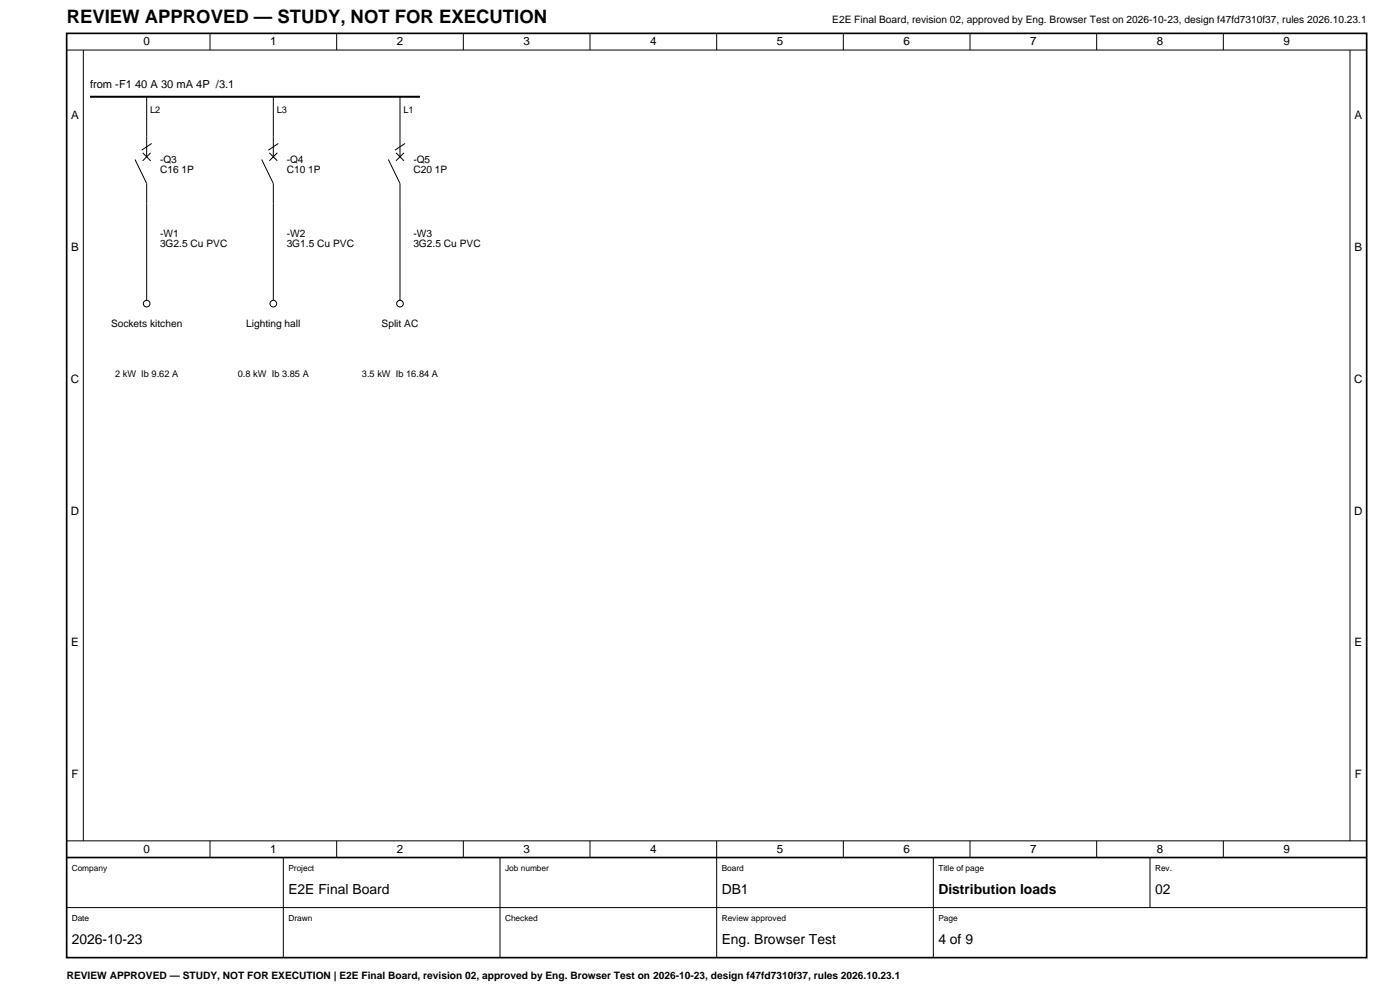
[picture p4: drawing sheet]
<svg xmlns="http://www.w3.org/2000/svg" width="420mm" height="297mm" viewBox="0 0 420 297" stroke-linecap="round" stroke-linejoin="round" font-family="sans-serif">
<defs><g id="words">
<text font-size="5.6" x="20" y="7">REVIEW APPROVED — STUDY, NOT FOR EXECUTION</text>
<g font-size="4.2">
<text x="86.5" y="268">E2E Final Board</text>
<text x="216.5" y="268">DB1</text>
<text x="281.5" y="268">Distribution loads</text>
<text x="346.5" y="268">02</text>
<text x="21.5" y="283">2026-10-23</text>
<text x="216.5" y="283">Eng. Browser Test</text>
<text x="281.5" y="283">4 of 9</text>
</g>
<g font-size="3.5">
<text x="43" y="13.6">0</text>
<text x="81" y="13.6">1</text>
<text x="119" y="13.6">2</text>
<text x="157" y="13.6">3</text>
<text x="195" y="13.6">4</text>
<text x="233" y="13.6">5</text>
<text x="271" y="13.6">6</text>
<text x="309" y="13.6">7</text>
<text x="347" y="13.6">8</text>
<text x="385" y="13.6">9</text>
<text x="21.3" y="35.7">A</text>
<text x="406.3" y="35.7">A</text>
<text x="21.3" y="75.2">B</text>
<text x="406.3" y="75.2">B</text>
<text x="21.2" y="114.7">C</text>
<text x="406.2" y="114.7">C</text>
<text x="21.2" y="154.2">D</text>
<text x="406.2" y="154.2">D</text>
<text x="21.3" y="193.7">E</text>
<text x="406.3" y="193.7">E</text>
<text x="21.4" y="233.2">F</text>
<text x="406.4" y="233.2">F</text>
<text x="43" y="255.6">0</text>
<text x="81" y="255.6">1</text>
<text x="119" y="255.6">2</text>
<text x="157" y="255.6">3</text>
<text x="195" y="255.6">4</text>
<text x="233" y="255.6">5</text>
<text x="271" y="255.6">6</text>
<text x="309" y="255.6">7</text>
<text x="347" y="255.6">8</text>
<text x="385" y="255.6">9</text>
</g>
<text font-size="3.3" x="27" y="26.5">from -F1 40 A 30 mA 4P /3.1</text>
<g font-size="3.1">
<text x="249.7" y="7">E2E Final Board, revision 02, approved by Eng. Browser Test on 2026-10-23, design f47fd7310f37, rules 2026.10.23.1</text>
<text x="48" y="49">-Q3</text>
<text x="48" y="52">C16 1P</text>
<text x="86" y="49">-Q4</text>
<text x="86" y="52">C10 1P</text>
<text x="124" y="49">-Q5</text>
<text x="124" y="52">C20 1P</text>
<text x="48" y="71">-W1</text>
<text x="86" y="71">-W2</text>
<text x="124" y="71">-W3</text>
<text x="48" y="74">3G2.5 Cu PVC</text>
<text x="86" y="74">3G1.5 Cu PVC</text>
<text x="124" y="74">3G2.5 Cu PVC</text>
<text x="33.3" y="98">Sockets kitchen</text>
<text x="73.8" y="98">Lighting hall</text>
<text x="114.5" y="98">Split AC</text>
<text x="20" y="293.5">REVIEW APPROVED — STUDY, NOT FOR EXECUTION | E2E Final Board, revision 02, approved by Eng. Browser Test on 2026-10-23, design f47fd7310f37, rules 2026.10.23.1</text>
</g>
<g font-size="2.8">
<text x="45" y="34">L2</text>
<text x="83" y="34">L3</text>
<text x="121" y="34">L1</text>
<text x="34.5" y="113">2 kW Ib 9.62 A</text>
<text x="71.3" y="113">0.8 kW Ib 3.85 A</text>
<text x="108.6" y="113">3.5 kW Ib 16.84 A</text>
</g>
<g font-size="2.5">
<text x="21.5" y="261">Company</text>
<text x="86.5" y="261">Project</text>
<text x="151.5" y="261">Job number</text>
<text x="216.5" y="261">Board</text>
<text x="281.5" y="261">Title of page</text>
<text x="346.5" y="261">Rev.</text>
<text x="21.5" y="276">Date</text>
<text x="86.5" y="276">Drawn</text>
<text x="151.5" y="276">Checked</text>
<text x="216.5" y="276">Review approved</text>
<text x="281.5" y="276">Page</text>
</g>
</g></defs>
<path d="M27 29h99" fill="none" stroke="#000" stroke-width=".6"/>
<g fill="none" stroke="#000" stroke-width=".3">
<path d="M20 15h390M25 15v237M63 10v5M101 10v5M139 10v5M177 10v5M215 10v5M253 10v5M291 10v5M329 10v5M367 10v5M405 15v237"/>
<path d="M44 29v18M82 29v18M120 29v18M40.5 47.8l3.5 7.2v35M42.8 45.8l2.4 2.4M45.2 45.8l-2.4 2.4M45.5 43l-3 2M78.5 47.8l3.5 7.2v35M80.8 45.8l2.4 2.4M83.2 45.8l-2.4 2.4M83.5 43l-3 2M116.5 47.8l3.5 7.2v35"/>
<path d="M118.8 45.8l2.4 2.4M121.2 45.8l-2.4 2.4M121.5 43l-3 2M20 252h390M63 252v5M85 257v30M101 252v5M139 252v5M150 257v30M177 252v5M215 252v35M253 252v5"/>
<path d="M280 257v30M291 252v5M329 252v5M345 257v15M367 252v5M20 272h390"/>
<circle cx="44" cy="91" r="1"/>
<circle cx="82" cy="91" r="1"/>
<circle cx="120" cy="91" r="1"/>
</g>
<path d="M20 10h390v277h-390zM20 257h390" fill="none" stroke="#000" stroke-width=".5"/>
<use href="#words"/>
</svg>
